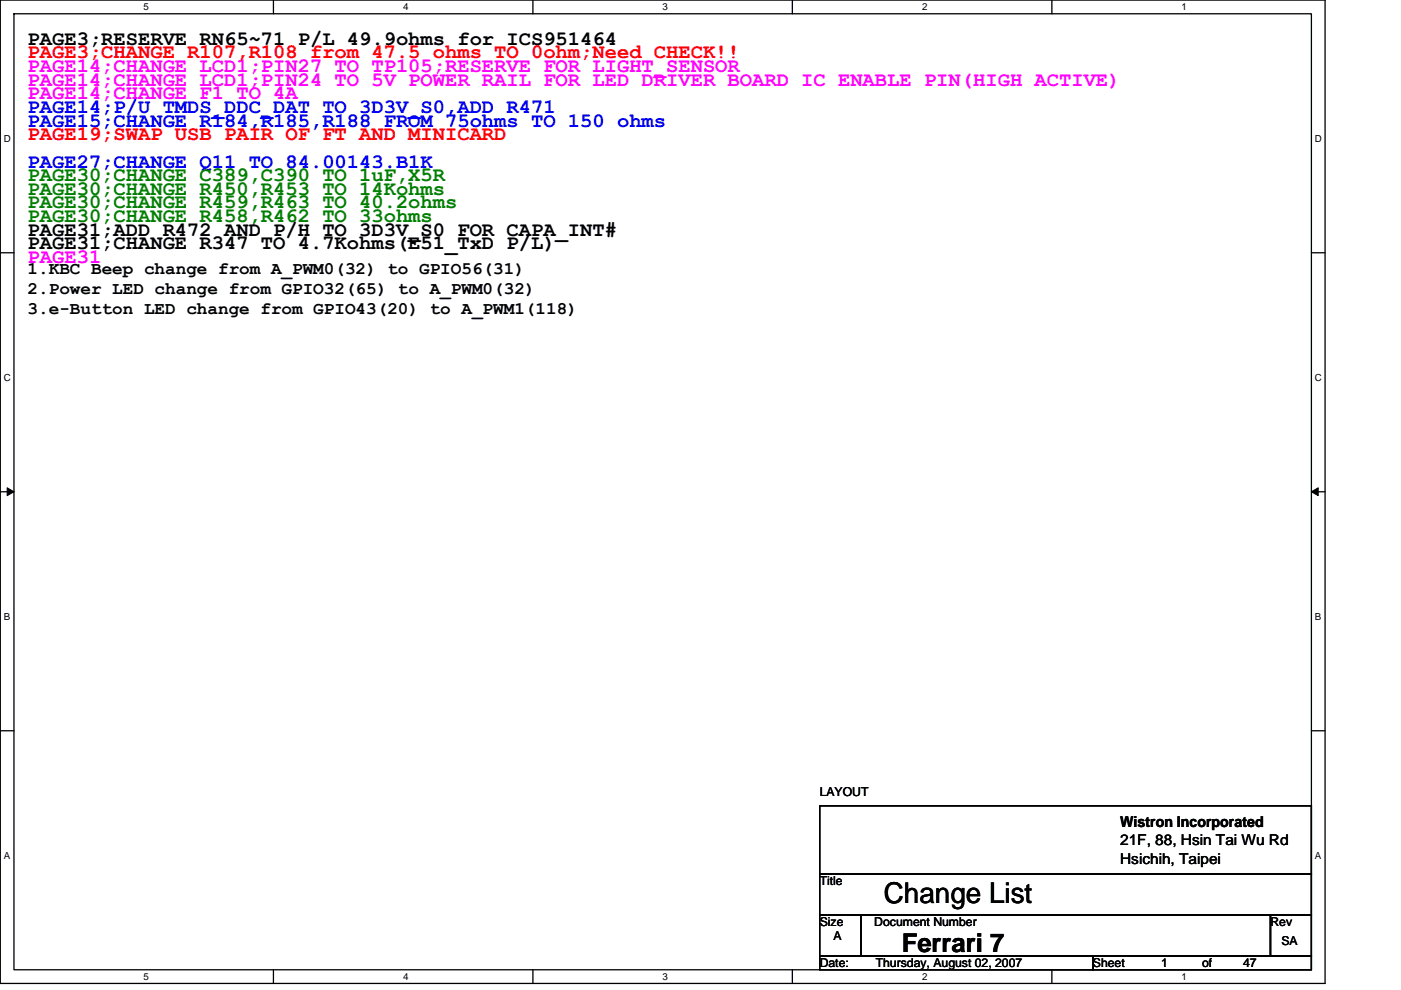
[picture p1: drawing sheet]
<svg xmlns="http://www.w3.org/2000/svg" width="297mm" height="210mm" viewBox="0 0 297 210" stroke-linecap="round" stroke-linejoin="round" font-family="sans-serif">
<defs><g id="words">
<text font-size="6.1" x="187.4" y="191.4">Change List</text>
<text font-size="5.5" x="191.2" y="201.9">Ferrari 7</text>
<g font-size="4.3">
<text x="5.9" y="9.5">PAGE3;RESERVE RN65~71 P/L 49.9ohms for ICS951464</text>
<text x="5.9" y="50">PAGE31;ADD R472 AND P/H TO 3D3V_S0 FOR CAPA_INT#</text>
<text x="5.9" y="52.9">PAGE31;CHANGE R347 TO 4.7Kohms(E51_TxD P/L)</text>
</g>
<g font-size="4.3" fill="#f0f">
<text x="5.9" y="15.2">PAGE14;CHANGE LCD1;PIN27 TO TP105;RESERVE FOR LIGHT_SENSOR</text>
<text x="5.9" y="18.1">PAGE14;CHANGE LCD1;PIN24 TO 5V POWER RAIL FOR LED DRIVER BOARD IC ENABLE PIN(HIGH ACTIVE)</text>
<text x="5.9" y="21">PAGE14;CHANGE F1 TO 4A</text>
<text x="5.9" y="55.8">PAGE31</text>
</g>
<g font-size="4.3" fill="#f00">
<text x="5.9" y="12.4">PAGE3;CHANGE R107,R108 from 47.5 ohms TO 0ohm;Need CHECK!!</text>
<text x="5.9" y="29.7">PAGE19;SWAP USB PAIR OF FT AND MINICARD</text>
</g>
<g font-size="4.3" fill="#00f">
<text x="5.9" y="23.9">PAGE14;P/U TMDS_DDC_DAT TO 3D3V_S0,ADD R471</text>
<text x="5.9" y="26.8">PAGE15;CHANGE R184,R185,R188 FROM 75ohms TO 150 ohms</text>
<text x="5.9" y="35.5">PAGE27;CHANGE Q11 TO 84.00143.B1K</text>
</g>
<g font-size="4.3" fill="#008000">
<text x="5.9" y="38.4">PAGE30;CHANGE C389,C390 TO 1uF,X5R</text>
<text x="5.9" y="41.3">PAGE30;CHANGE R450,R453 TO 14Kohms</text>
<text x="5.9" y="44.2">PAGE30;CHANGE R459,R463 TO 40.2ohms</text>
<text x="5.9" y="47.1">PAGE30;CHANGE R458,R462 TO 33ohms</text>
</g>
<g font-size="3.7">
<text x="5.9" y="58.2">1.KBC Beep change from A_PWM0(32) to GPIO56(31)</text>
<text x="5.9" y="62.4">2.Power LED change from GPIO32(65) to A_PWM0(32)</text>
<text x="5.9" y="66.7">3.e-Button LED change from GPIO43(20) to A_PWM1(118)</text>
</g>
<g font-size="3.2">
<text x="237.5" y="175.3">Wistron Incorporated</text>
<text x="237.5" y="179.2">21F, 88, Hsin Tai Wu Rd</text>
<text x="237.5" y="183.3">Hsichih, Taipei</text>
</g>
<g font-size="2.6">
<text x="173.8" y="168.8">LAYOUT</text>
<text x="173.8" y="187.7">Title</text>
<text x="173.8" y="196.4">Size</text>
<text x="185.4" y="196.4">Document Number</text>
<text x="269.4" y="196.4">Rev</text>
<text x="176.7" y="199.3">A</text>
<text x="271.7" y="200.4">SA</text>
<text x="173.8" y="205">Date:</text>
<text x="185.7" y="205">Thursday, August 02, 2007</text>
<text x="231.7" y="205">Sheet</text>
<text x="246.2" y="205">1</text>
<text x="254.9" y="205">of</text>
<text x="263.6" y="205">47</text>
</g>
<g font-size="2.1">
<text x="30.5" y="2.2">5</text>
<text x="85.5" y="2.2">4</text>
<text x="140.5" y="2.2">3</text>
<text x="195.5" y="2.2">2</text>
<text x="250.5" y="2.2">1</text>
<text x=".8" y="30.1">D</text>
<text x="278.8" y="30.1">D</text>
<text x=".8" y="80.8">C</text>
<text x="278.8" y="80.8">C</text>
<text x=".8" y="131.4">B</text>
<text x="278.8" y="131.4">B</text>
<text x=".8" y="182.1">A</text>
<text x="278.8" y="182.1">A</text>
<text x="30.5" y="207.8">5</text>
<text x="85.5" y="207.8">4</text>
<text x="140.5" y="207.8">3</text>
<text x="195.5" y="207.8">2</text>
<text x="250.5" y="207.8">1</text>
</g>
</g></defs>
<path d="M.1 0h280.8v208.5h-280.8zM3 2.9h275v202.7h-275z" fill="none" stroke="#000" stroke-width=".28"/>
<g fill="#fff">
<path d="M30.5 .3h1.1v2.3h-1.1z"/>
<path d="M30.5 205.9h1.1v2.3h-1.1z"/>
</g>
<path d="M58 0v2.9M58 205.6v2.9" fill="none" stroke="#000" stroke-width=".28"/>
<g fill="#fff">
<path d="M85.5 .3h1.1v2.3h-1.1z"/>
<path d="M85.5 205.9h1.1v2.3h-1.1z"/>
</g>
<path d="M113 0v2.9M113 205.6v2.9" fill="none" stroke="#000" stroke-width=".28"/>
<g fill="#fff">
<path d="M140.5 .3h1.1v2.3h-1.1z"/>
<path d="M140.5 205.9h1.1v2.3h-1.1z"/>
</g>
<path d="M168 0v2.9M168 205.6v2.9" fill="none" stroke="#000" stroke-width=".28"/>
<g fill="#fff">
<path d="M195.5 .3h1.2v2.3h-1.2z"/>
<path d="M195.5 205.9h1.2v2.3h-1.2z"/>
</g>
<path d="M223 0v2.9M223 205.6v2.9" fill="none" stroke="#000" stroke-width=".28"/>
<g fill="#fff">
<path d="M250.5 .3h1.2v2.3h-1.2z"/>
<path d="M250.5 205.9h1.2v2.3h-1.2z"/>
<path d="M.8 28.3h1.5v2.3h-1.5z"/>
<path d="M278.8 28.3h1.5v2.3h-1.5z"/>
<path d="M.8 78.9h1.5v2.3h-1.5z"/>
<path d="M278.8 78.9h1.5v2.3h-1.5z"/>
</g>
<path d="M.1 53.6h2.9M278 53.6h2.9" fill="none" stroke="#000" stroke-width=".28"/>
<g fill="#fff">
<path d="M.8 129.6h1.4v2.3h-1.4z"/>
<path d="M278.8 129.6h1.4v2.3h-1.4z"/>
</g>
<path d="M.1 104.3h2.9M278 104.3h2.9" fill="none" stroke="#000" stroke-width=".28"/>
<path d="M1.5 103.4l1.5 .9-1.5 .8zM278 104.3l1.5-.9v1.7z" fill="#000" stroke="#000" stroke-width=".21"/>
<g fill="#fff">
<path d="M.8 180.3h1.4v2.3h-1.4z"/>
<path d="M278.8 180.3h1.4v2.3h-1.4z"/>
</g>
<path d="M.1 154.9h2.9M278 154.9h2.9M173.8 170.9h104.2v14.4h-104.2zM173.8 194h8.7v8.7h-8.7zM173.8 185.3h104.2v8.7h-104.2zM182.5 194h86.9v8.7h-86.9zM269.4 194h8.6v8.7h-8.6zM173.8 202.7h57.9v2.9h-57.9zM231.7 202.7h46.3v2.9h-46.3z" fill="none" stroke="#000" stroke-width=".28"/>
<use href="#words"/>
</svg>
